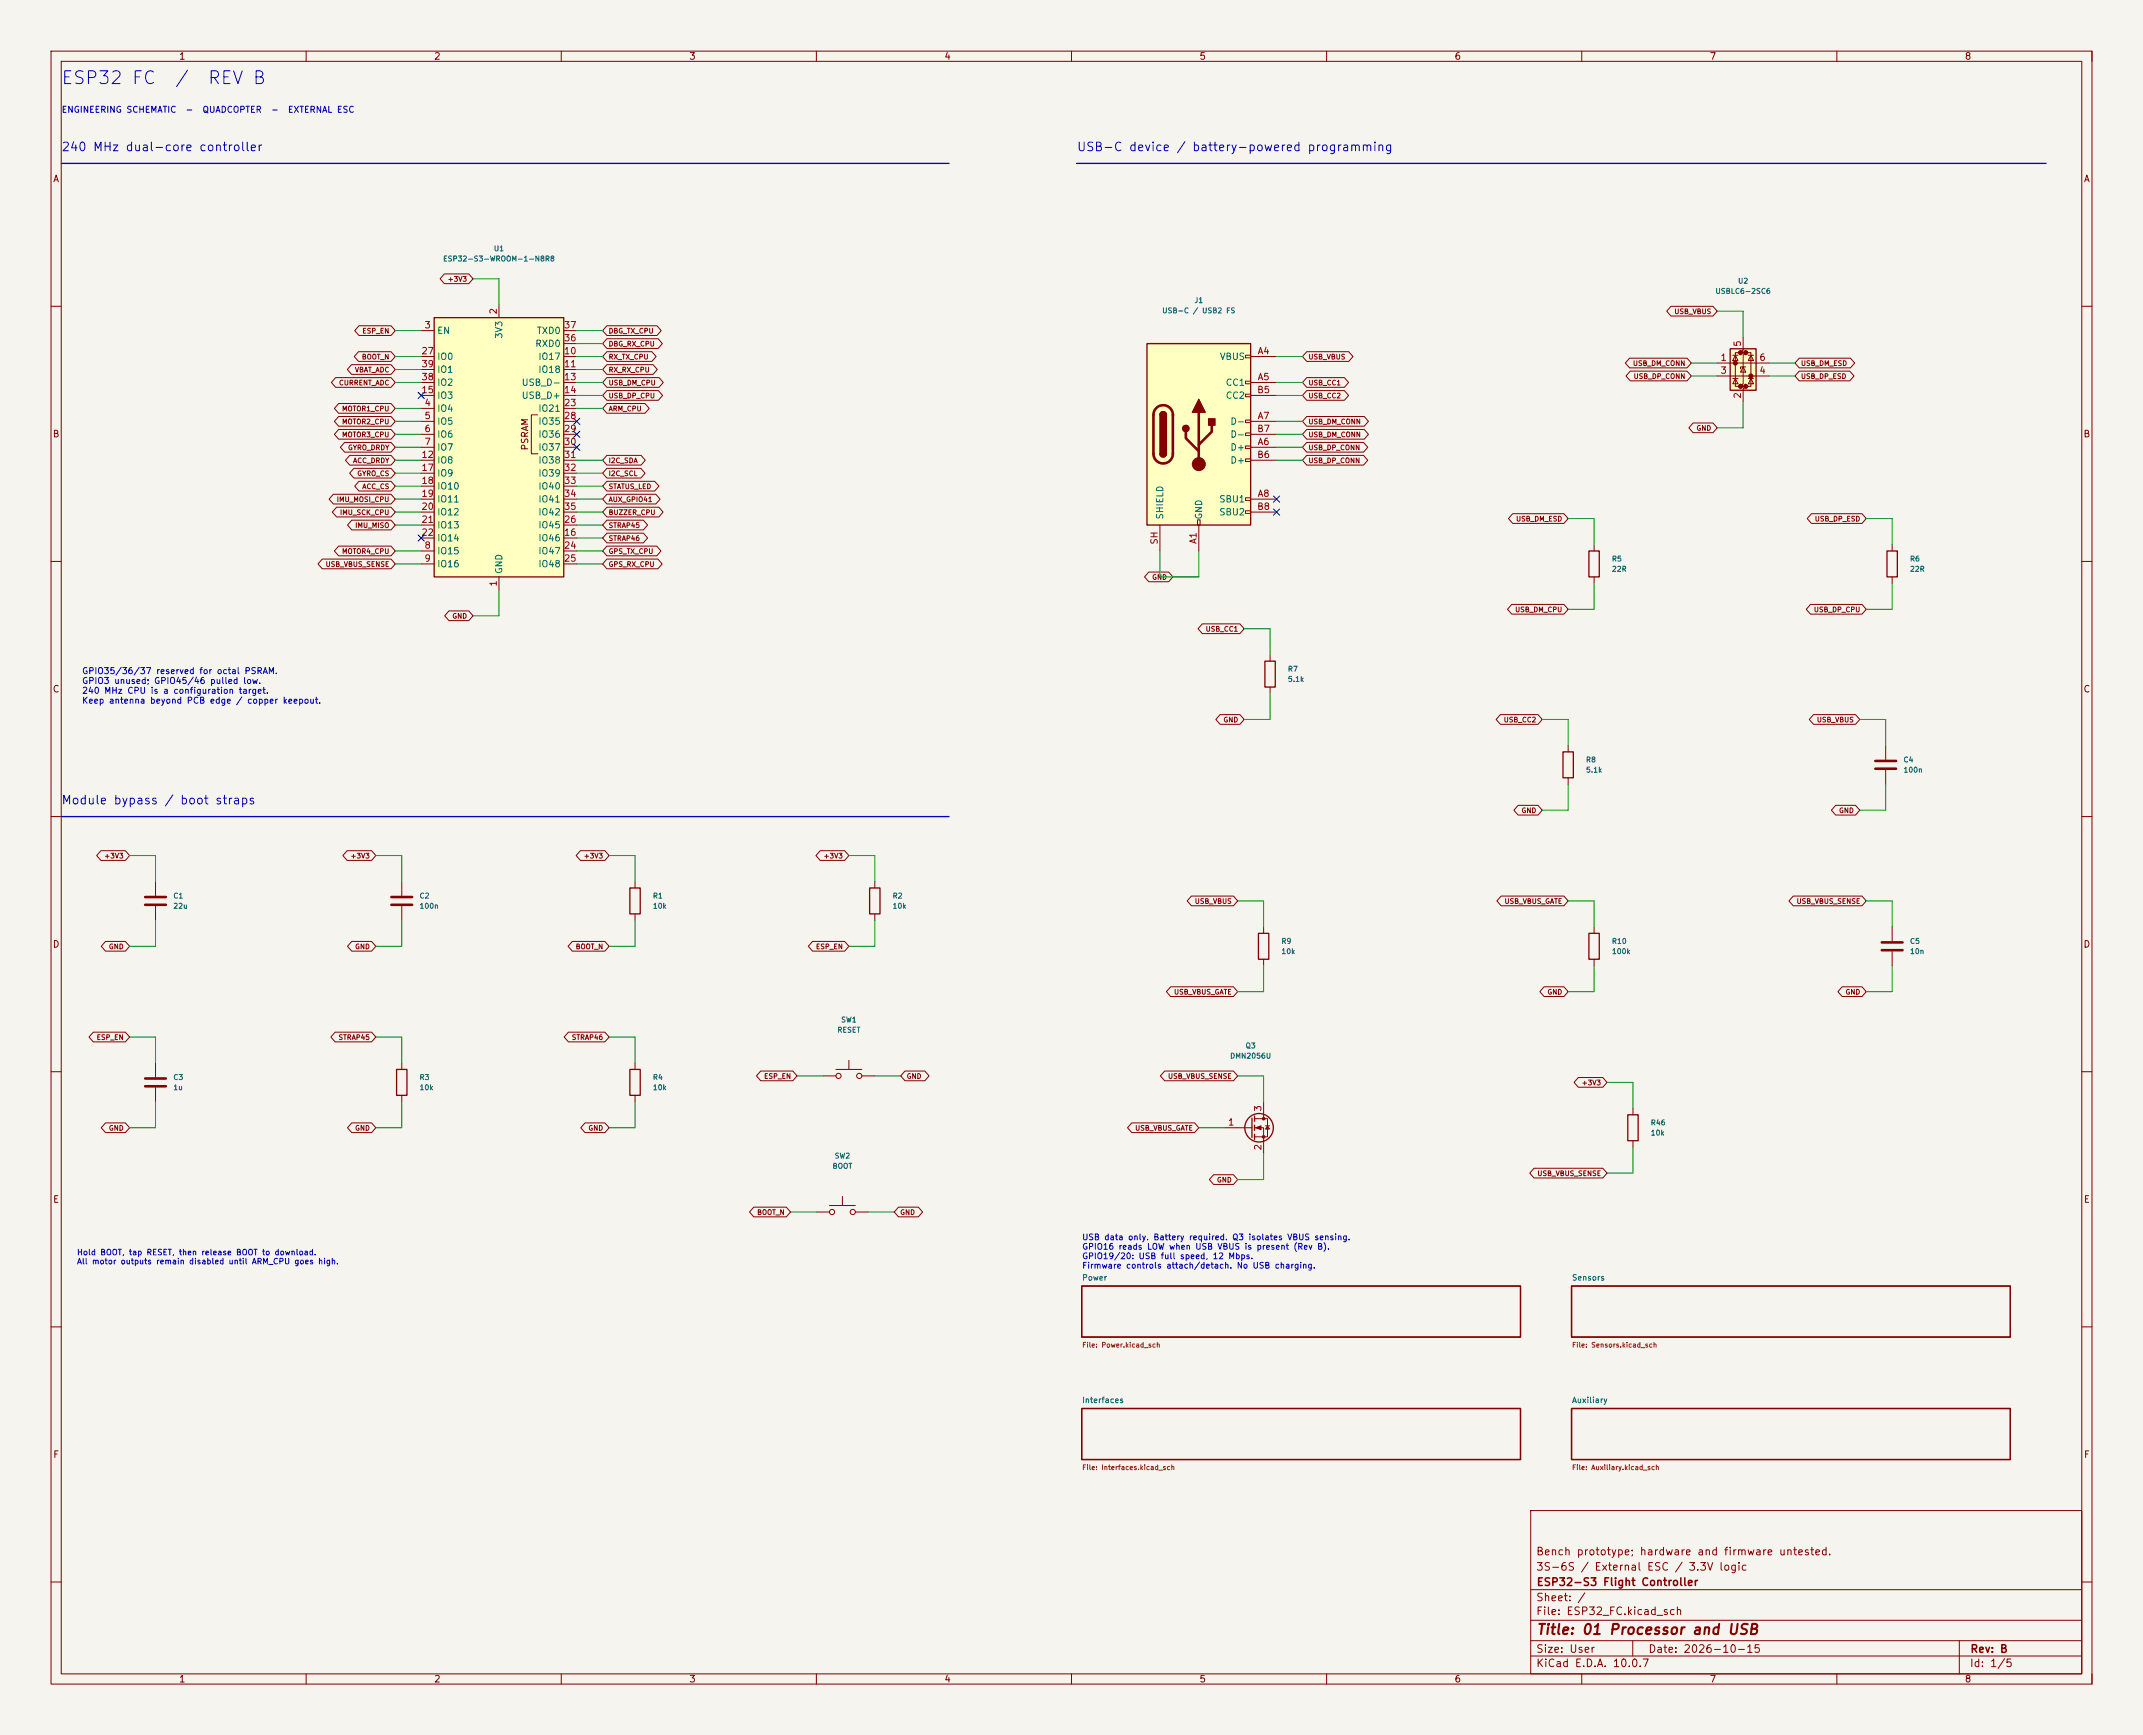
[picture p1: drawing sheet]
<svg xmlns="http://www.w3.org/2000/svg" width="420mm" height="340mm" viewBox="0 0 420 340" stroke-linecap="round" stroke-linejoin="round" font-family="sans-serif">
<defs><g id="words">
<g font-size="2.5" fill="#0000c2">
<text x="11.9" y="17.1">ESP32 FC</text>
<text x="34.1" y="17.1">/</text>
<text x="40.5" y="17.1">REV B</text>
</g>
<text font-size="2" fill="#840000" x="301" y="320.8">Title: 01 Processor and USB</text>
<g font-size="1.7" fill="#0000c2">
<text x="11.9" y="30.1">240 MHz dual-core controller</text>
<text x="210.9" y="30.1">USB-C device / battery-powered programming</text>
<text x="11.9" y="158.1">Module bypass / boot straps</text>
</g>
<g font-size="1.5" fill="#840000">
<text x="301" y="305.2">Bench prototype; hardware and firmware untested.</text>
<text x="301" y="308.2">3S-6S / External ESC / 3.3V logic</text>
<text x="301" y="311.2">ESP32-S3 Flight Controller</text>
<text x="301" y="316.9">File: ESP32_FC.kicad_sch</text>
<text x="301" y="314.2">Sheet: /</text>
<text x="301" y="327.1">KiCad E.D.A. 10.0.7</text>
<text x="301" y="324.3">Size: User</text>
<text x="323" y="324.3">Date: 2026-10-15</text>
<text x="386" y="327.1">Id: 1/5</text>
<text x="386" y="324.3">Rev: B</text>
</g>
<g font-size="1.3" fill="#840000">
<text x="35" y="12">1</text>
<text x="85" y="12">2</text>
<text x="135" y="12">3</text>
<text x="185" y="12">4</text>
<text x="235" y="12">5</text>
<text x="285" y="12">6</text>
<text x="335" y="12">7</text>
<text x="385" y="12">8</text>
<text x="10.3" y="36">A</text>
<text x="408.3" y="36">A</text>
<text x="10.2" y="86">B</text>
<text x="103.8" y="88.4" transform="rotate(-90 103.8 88.4)">PSRAM</text>
<text x="408.2" y="86">B</text>
<text x="10.2" y="136">C</text>
<text x="408.2" y="136">C</text>
<text x="10.2" y="186">D</text>
<text x="408.2" y="186">D</text>
<text x="10.3" y="236">E</text>
<text x="408.3" y="236">E</text>
<text x="10.3" y="286">F</text>
<text x="408.3" y="286">F</text>
<text x="35" y="330">1</text>
<text x="85" y="330">2</text>
<text x="135" y="330">3</text>
<text x="185" y="330">4</text>
<text x="235" y="330">5</text>
<text x="285" y="330">6</text>
<text x="335" y="330">7</text>
<text x="385" y="330">8</text>
</g>
<g font-size="1.3" fill="#a90000">
<text x="83.1" y="64.7">3</text>
<text x="97.7" y="61.7" transform="rotate(-90 97.7 61.7)">2</text>
<text x="110.4" y="64.7">37</text>
<text x="82.5" y="69.7">27</text>
<text x="110.4" y="69.7">10</text>
<text x="110.4" y="67.2">36</text>
<text x="246.4" y="69.7">A4</text>
<text x="337.1" y="71">1</text>
<text x="341.5" y="68.1" transform="rotate(-90 341.5 68.1)">5</text>
<text x="344.7" y="71">6</text>
<text x="82.5" y="77.4">15</text>
<text x="82.5" y="74.8">38</text>
<text x="82.5" y="72.3">39</text>
<text x="110.4" y="72.3">11</text>
<text x="110.4" y="74.8">13</text>
<text x="110.4" y="77.4">14</text>
<text x="246.3" y="77.4">B5</text>
<text x="246.4" y="74.8">A5</text>
<text x="337.1" y="73.5">3</text>
<text x="344.7" y="73.5">4</text>
<text x="83.1" y="79.9">4</text>
<text x="83.1" y="82.4">5</text>
<text x="110.4" y="79.9">23</text>
<text x="110.4" y="82.4">28</text>
<text x="246.4" y="82.4">A7</text>
<text x="341.5" y="78.2" transform="rotate(-90 341.5 78.2)">2</text>
<text x="83.1" y="85">6</text>
<text x="83.1" y="87.5">7</text>
<text x="110.4" y="85">29</text>
<text x="110.4" y="87.5">30</text>
<text x="246.3" y="85">B7</text>
<text x="246.4" y="87.5">A6</text>
<text x="82.5" y="90.1">12</text>
<text x="82.5" y="92.6">17</text>
<text x="82.5" y="95.1">18</text>
<text x="110.4" y="90.1">31</text>
<text x="110.4" y="92.6">32</text>
<text x="110.4" y="95.1">33</text>
<text x="246.3" y="90.1">B6</text>
<text x="82.5" y="97.7">19</text>
<text x="82.5" y="100.2">20</text>
<text x="110.4" y="97.7">34</text>
<text x="110.4" y="100.2">35</text>
<text x="246.3" y="100.2">B8</text>
<text x="246.4" y="97.7">A8</text>
<text x="82.5" y="102.8">21</text>
<text x="82.5" y="105.3">22</text>
<text x="83.1" y="107.8">8</text>
<text x="110.4" y="105.3">16</text>
<text x="110.4" y="107.8">24</text>
<text x="110.4" y="102.8">26</text>
<text x="227.2" y="106.8" transform="rotate(-90 227.2 106.8)">SH</text>
<text x="234.8" y="106.7" transform="rotate(-90 234.8 106.7)">A1</text>
<text x="83.1" y="110.4">9</text>
<text x="110.4" y="110.4">25</text>
<text x="97.7" y="115.1" transform="rotate(-90 97.7 115.1)">1</text>
<text x="240.6" y="220.9">1</text>
<text x="247.5" y="217.9" transform="rotate(-90 247.5 217.9)">3</text>
<text x="247.5" y="225.5" transform="rotate(-90 247.5 225.5)">2</text>
</g>
<g font-size="1.3" fill="#006464">
<text x="85.6" y="65.8">EN</text>
<text x="105.1" y="65.8">TXD0</text>
<text x="85.6" y="70.8">IO0</text>
<text x="98.8" y="66.5" transform="rotate(-90 98.8 66.5)">3V3</text>
<text x="104.8" y="68.3">RXD0</text>
<text x="105.4" y="70.8">IO17</text>
<text x="239" y="70.8">VBUS</text>
<text x="85.6" y="75.9">IO2</text>
<text x="85.6" y="73.4">IO1</text>
<text x="102.1" y="75.9">USB_D-</text>
<text x="105.4" y="73.4">IO18</text>
<text x="240.1" y="75.9">CC1</text>
<text x="85.6" y="81">IO4</text>
<text x="85.6" y="83.5">IO5</text>
<text x="85.6" y="78.5">IO3</text>
<text x="102.1" y="78.5">USB_D+</text>
<text x="105.4" y="81">IO21</text>
<text x="105.4" y="83.5">IO35</text>
<text x="240.1" y="78.5">CC2</text>
<text x="241" y="83.5">D-</text>
<text x="85.6" y="86.1">IO6</text>
<text x="85.6" y="88.6">IO7</text>
<text x="105.4" y="86.1">IO36</text>
<text x="105.4" y="88.6">IO37</text>
<text x="241" y="88.6">D+</text>
<text x="241" y="86.1">D-</text>
<text x="85.6" y="91.2">IO8</text>
<text x="85.6" y="93.7">IO9</text>
<text x="105.4" y="91.2">IO38</text>
<text x="105.4" y="93.7">IO39</text>
<text x="241" y="91.2">D+</text>
<text x="85.6" y="96.2">IO10</text>
<text x="85.6" y="98.8">IO11</text>
<text x="85.6" y="101.3">IO12</text>
<text x="105.4" y="96.2">IO40</text>
<text x="105.4" y="98.8">IO41</text>
<text x="105.4" y="101.3">IO42</text>
<text x="228.3" y="101.9" transform="rotate(-90 228.3 101.9)">SHIELD</text>
<text x="235.9" y="101.9" transform="rotate(-90 235.9 101.9)">GND</text>
<text x="238.8" y="98.8">SBU1</text>
<text x="238.8" y="101.3">SBU2</text>
<text x="85.6" y="103.9">IO13</text>
<text x="85.6" y="106.4">IO14</text>
<text x="105.4" y="106.4">IO46</text>
<text x="105.4" y="103.9">IO45</text>
<text x="85.6" y="108.9">IO15</text>
<text x="85.6" y="111.5">IO16</text>
<text x="98.8" y="112.6" transform="rotate(-90 98.8 112.6)">GND</text>
<text x="105.4" y="108.9">IO47</text>
<text x="105.4" y="111.5">IO48</text>
</g>
<g font-size="1.2" fill="#0000c2">
<text x="12" y="22.4">ENGINEERING SCHEMATIC</text>
<text x="36.3" y="22.4">-</text>
<text x="39.6" y="22.4">QUADCOPTER</text>
<text x="53" y="22.4">-</text>
<text x="56.3" y="22.4">EXTERNAL ESC</text>
<text x="16" y="132.4">GPIO35/36/37 reserved for octal PSRAM.</text>
<text x="16" y="134.3">GPIO3 unused; GPIO45/46 pulled low.</text>
<text x="16" y="136.2">240 MHz CPU is a configuration target.</text>
<text x="16" y="138.2">Keep antenna beyond PCB edge / copper keepout.</text>
<text x="212" y="243.3">USB data only. Battery required. Q3 isolates VBUS sensing.</text>
<text x="212" y="245.2">GPIO16 reads LOW when USB VBUS is present (Rev B).</text>
<text x="212" y="247">GPIO19/20: USB full speed, 12 Mbps.</text>
<text x="212" y="248.9">Firmware controls attach/detach. No USB charging.</text>
</g>
<g font-size="1.1" fill="#0000c2">
<text x="15" y="246.2">Hold BOOT, tap RESET, then release BOOT to download.</text>
<text x="15" y="248">All motor outputs remain disabled until ARM_CPU goes high.</text>
</g>
<g font-size="1.1" fill="#006464">
<text x="212" y="251.2">Power</text>
<text x="308" y="251.2">Sensors</text>
<text x="212" y="275.2">Interfaces</text>
<text x="308" y="275.2">Auxiliary</text>
</g>
<g font-size="1" fill="#006464">
<text x="86.7" y="51.5">ESP32-S3-WROOM-1-N8R8</text>
<text x="96.7" y="49.5">U1</text>
<text x="234" y="59.6">J1</text>
<text x="336.1" y="57.8">USBLC6-2SC6</text>
<text x="340.5" y="55.8">U2</text>
<text x="227.7" y="61.6">USB-C / USB2 FS</text>
<text x="315.8" y="110.3">R5</text>
<text x="315.8" y="112.3">22R</text>
<text x="374.2" y="110.3">R6</text>
<text x="374.2" y="112.3">22R</text>
<text x="252.3" y="131.9">R7</text>
<text x="252.3" y="133.9">5.1k</text>
<text x="310.7" y="149.6">R8</text>
<text x="373" y="149.6">C4</text>
<text x="310.7" y="151.6">5.1k</text>
<text x="373" y="151.6">100n</text>
<text x="33.9" y="176.3">C1</text>
<text x="33.9" y="178.3">22u</text>
<text x="82.1" y="176.3">C2</text>
<text x="82.1" y="178.3">100n</text>
<text x="127.8" y="176.3">R1</text>
<text x="127.8" y="178.3">10k</text>
<text x="174.8" y="176.3">R2</text>
<text x="174.8" y="178.3">10k</text>
<text x="251" y="185.2">R9</text>
<text x="315.8" y="185.2">R10</text>
<text x="374.2" y="185.2">C5</text>
<text x="251" y="187.2">10k</text>
<text x="315.8" y="187.2">100k</text>
<text x="374.2" y="187.2">10n</text>
<text x="164" y="202.6">RESET</text>
<text x="164.7" y="200.6">SW1</text>
<text x="241" y="207.7">DMN2056U</text>
<text x="244" y="205.7">Q3</text>
<text x="33.9" y="211.9">C3</text>
<text x="33.9" y="213.9">1u</text>
<text x="82.1" y="211.9">R3</text>
<text x="82.1" y="213.9">10k</text>
<text x="127.8" y="211.9">R4</text>
<text x="127.8" y="213.9">10k</text>
<text x="323.4" y="220.8">R46</text>
<text x="163.5" y="227.3">SW2</text>
<text x="323.4" y="222.8">10k</text>
<text x="163.1" y="229.3">BOOT</text>
</g>
<g font-size="1" fill="#840000">
<text x="87.6" y="55.4">+3V3</text>
<text x="70.9" y="65.6">ESP_EN</text>
<text x="119.2" y="65.6">DBG_TX_CPU</text>
<text x="328" y="61.8">USB_VBUS</text>
<text x="70.8" y="70.7">BOOT_N</text>
<text x="119.2" y="68.1">DBG_RX_CPU</text>
<text x="119.2" y="70.7">RX_TX_CPU</text>
<text x="256.3" y="70.7">USB_VBUS</text>
<text x="319.9" y="71.9">USB_DM_CONN</text>
<text x="352.9" y="71.9">USB_DM_ESD</text>
<text x="66.3" y="75.7">CURRENT_ADC</text>
<text x="69.5" y="73.2">VBAT_ADC</text>
<text x="119.2" y="73.2">RX_RX_CPU</text>
<text x="119.2" y="75.7">USB_DM_CPU</text>
<text x="256.3" y="75.7">USB_CC1</text>
<text x="320.1" y="74.5">USB_DP_CONN</text>
<text x="352.9" y="74.5">USB_DP_ESD</text>
<text x="66.9" y="80.8">MOTOR1_CPU</text>
<text x="66.9" y="83.4">MOTOR2_CPU</text>
<text x="119.2" y="80.8">ARM_CPU</text>
<text x="119.2" y="78.3">USB_DP_CPU</text>
<text x="256.3" y="83.4">USB_DM_CONN</text>
<text x="256.3" y="78.3">USB_CC2</text>
<text x="66.9" y="85.9">MOTOR3_CPU</text>
<text x="68.1" y="88.4">GYRO_DRDY</text>
<text x="256.3" y="88.4">USB_DP_CONN</text>
<text x="256.3" y="85.9">USB_DM_CONN</text>
<text x="332.4" y="84.6">GND</text>
<text x="69.1" y="91">ACC_DRDY</text>
<text x="69.9" y="93.5">GYRO_CS</text>
<text x="119.2" y="91">I2C_SDA</text>
<text x="119.2" y="93.5">I2C_SCL</text>
<text x="256.3" y="91">USB_DP_CONN</text>
<text x="65.9" y="98.6">IMU_MOSI_CPU</text>
<text x="66.5" y="101.1">IMU_SCK_CPU</text>
<text x="70.9" y="96.1">ACC_CS</text>
<text x="119.2" y="96.1">STATUS_LED</text>
<text x="119.2" y="98.6">AUX_GPIO41</text>
<text x="119.2" y="101.1">BUZZER_CPU</text>
<text x="69.5" y="103.7">IMU_MISO</text>
<text x="119.2" y="106.2">STRAP46</text>
<text x="119.2" y="103.7">STRAP45</text>
<text x="297" y="102.4">USB_DM_ESD</text>
<text x="355.6" y="102.4">USB_DP_ESD</text>
<text x="63.7" y="111.3">USB_VBUS_SENSE</text>
<text x="66.9" y="108.8">MOTOR4_CPU</text>
<text x="119.2" y="108.8">GPS_TX_CPU</text>
<text x="119.2" y="111.3">GPS_RX_CPU</text>
<text x="225.7" y="113.8">GND</text>
<text x="88.6" y="121.5">GND</text>
<text x="236.2" y="124">USB_CC1</text>
<text x="296.8" y="120.2">USB_DM_CPU</text>
<text x="355.4" y="120.2">USB_DP_CPU</text>
<text x="239.7" y="141.8">GND</text>
<text x="294.6" y="141.8">USB_CC2</text>
<text x="356" y="141.8">USB_VBUS</text>
<text x="298.1" y="159.6">GND</text>
<text x="360.3" y="159.6">GND</text>
<text x="20.3" y="168.4">+3V3</text>
<text x="68.6" y="168.4">+3V3</text>
<text x="114.3" y="168.4">+3V3</text>
<text x="161.3" y="168.4">+3V3</text>
<text x="234.1" y="177.3">USB_VBUS</text>
<text x="294.8" y="177.3">USB_VBUS_GATE</text>
<text x="352" y="177.3">USB_VBUS_SENSE</text>
<text x="21.2" y="186.2">GND</text>
<text x="69.5" y="186.2">GND</text>
<text x="112.7" y="186.2">BOOT_N</text>
<text x="159.8" y="186.2">ESP_EN</text>
<text x="230" y="195.1">USB_VBUS_GATE</text>
<text x="303.2" y="195.1">GND</text>
<text x="361.6" y="195.1">GND</text>
<text x="18.8" y="204">ESP_EN</text>
<text x="66.2" y="204">STRAP45</text>
<text x="112" y="204">STRAP46</text>
<text x="149.7" y="211.6">ESP_EN</text>
<text x="177.6" y="211.6">GND</text>
<text x="228.8" y="211.6">USB_VBUS_SENSE</text>
<text x="309.9" y="212.9">+3V3</text>
<text x="21.2" y="221.8">GND</text>
<text x="69.5" y="221.8">GND</text>
<text x="115.2" y="221.8">GND</text>
<text x="222.4" y="221.8">USB_VBUS_GATE</text>
<text x="238.4" y="231.9">GND</text>
<text x="301.2" y="230.7">USB_VBUS_SENSE</text>
<text x="148.3" y="238.3">BOOT_N</text>
<text x="176.3" y="238.3">GND</text>
</g>
<g font-size="1" fill="#725600">
<text x="212" y="264.3">File: Power.kicad_sch</text>
<text x="308" y="264.3">File: Sensors.kicad_sch</text>
<text x="212" y="288.3">File: Interfaces.kicad_sch</text>
<text x="308" y="288.3">File: Auxiliary.kicad_sch</text>
</g>
</g></defs>
<path d="M0 0h420v340h-420z" fill="#f5f4ef" stroke="#f5f4ef" stroke-width=".2"/>
<g fill="none" stroke="#840000" stroke-width=".2">
<path d="M10 10h400v320h-400zM12 12h396v316h-396zM60 10v2M110 10v2M160 10v2M210 10v2M260 10v2M310 10v2M360 10v2M410 10v2M10 60h2M408 60h2"/>
<path d="M10 110h2M408 110h2M10 160h2M171.4 172.7v1.3M171.4 179.1v1.3M408 160h2M10 210h2M30.5 208.3v2.8M30.5 213.1v2.8M408 210h2M160 237.5h2.6M162.6 236.2h5"/>
<path d="M165.1 234.5v1.7M167.6 237.5h2.6M10 260h2M408 260h2M300 296h108v32h-108zM10 310h2M300 317.5h108M300 311.5h108M408 310h2M60 328v2M110 328v2M160 328v2"/>
<path d="M210 328v2M260 328v2M300 324.5h108M300 321.5h108M310 328v2M320 321.5v3M360 328v2M384 321.5v6.5M410 328v2"/>
<circle cx="163.1" cy="237.5" r=".51"/>
<circle cx="167.1" cy="237.5" r=".51"/>
</g>
<path d="M170.4 174h2.1v5.1h-2.1zM212 252h86v10h-86zM308 252h86v10h-86zM212 276h86v10h-86zM308 276h86v10h-86z" fill="none" stroke="#840000" stroke-width=".25"/>
<path d="M28.4 211.3h4.1M28.4 212.9h4.1" fill="none" stroke="#840000" stroke-width=".51"/>
<path d="M224.8 67.3h20.3v35.6h-20.3z" fill="#ffffc2"/>
<g fill="none" stroke="#840000" stroke-width=".2">
<path d="M244.1 69.6h1v.5h-1zM244.1 74.7h1v.5h-1zM244.1 77.2h1v.5h-1zM245.1 69.9h5.1M245.1 75h5.1M245.1 77.5h5.1M244.1 82.3h1v.5h-1zM244.1 84.9h1v.5h-1zM244.1 87.4h1v.5h-1zM244.1 89.9h1v.5h-1zM244.1 97.6h1v.5h-1zM245.1 87.7h5.1"/>
<path d="M245.1 82.6h5.1M245.1 97.8h5.1M245.1 90.2h5.1M245.1 85.1h5.1M227.3 102.9v5.1M234.7 101.9h.5v1h-.5zM234.9 102.9v5.1M244.1 100.1h1v.5h-1zM245.1 100.4h5.1"/>
</g>
<path d="M224.8 67.3h20.3v35.6h-20.3zM227.3 81.3a.64 .64 0 0 1 .7-.6 .64 .64 0 0 1 .6 .6M227.3 88.9a.64 .64 0 0 0 .7 .7 .64 .64 0 0 0 .6-.7" fill="none" stroke="#840000" stroke-width=".25"/>
<path d="M226.6 80a1.9 1.9 0 0 1 2.1-.5 1.9 1.9 0 0 1 1.2 1.8v7.6a1.91 1.91 0 0 1-1.9 1.9 1.91 1.91 0 0 1-1.9-1.9v-7.7l.1-.7zM232.4 84.6v1.3l2.5 2.5M234.9 80.8v10.2M237.5 83.3v1.3l-2.6 2.5" fill="none" stroke="#840000" stroke-width=".51"/>
<g fill="#840000" stroke="#840000" stroke-width=".25">
<path d="M227.3 81.3h1.3v7.6h-1.3z"/>
<path d="M227.5 80.9a.64 .64 0 0 1 .7-.2 .64 .64 0 0 1 .4 .6h-1.3z"/>
<path d="M227.3 88.9l1.3 .1a.63 .63 0 0 1-.7 .6 .63 .63 0 0 1-.6-.7z"/>
<path d="M234.9 78.3l1.3 2.5h-2.5z"/>
<path d="M236.9 82.1h1.2v1.2h-1.2z"/>
<circle cx="232.4" cy="84" r=".63"/>
</g>
<circle cx="234.9" cy="91" r="1.27" fill="#840000" stroke="#840000" stroke-width=".2"/>
<path d="M339.1 68.3h5.1v8.2h-5.1z" fill="#ffffc2"/>
<g fill="#840000" stroke="#840000" stroke-width=".51">
<circle cx="340.1" cy="71.1" r=".25"/>
<circle cx="341.1" cy="69.1" r=".25"/>
<circle cx="341.1" cy="75.7" r=".25"/>
<circle cx="342.1" cy="69.1" r=".25"/>
<circle cx="342.1" cy="75.7" r=".25"/>
<circle cx="343.2" cy="73.7" r=".25"/>
</g>
<g fill="none" stroke="#840000" stroke-width=".2">
<path d="M336.5 71.1h10.2M336.5 73.7h10.2M339.6 74.2h1M339.6 69.6h1M340.1 69.6l.5 1h-1zM340.1 74.2l.5 1h-1zM341.1 69.1h-1v6.6h1M341.6 66.1v2.5l-.5 .5h1l-.5 .5v5.6l-.5 .5h1l-.5 .5v2.6M341.6 71.9l.5 1h-1zM342.1 71.9h-1v.4M342.1 69.1h1.1v6.6h-1.1M342.6 74.2h1.1"/>
<path d="M342.6 69.6h1.1M343.2 69.6l.5 1h-1.1zM343.2 74.2l.5 1h-1.1z"/>
</g>
<path d="M339.1 68.3h5.1v8.2h-5.1z" fill="none" stroke="#840000" stroke-width=".25"/>
<path d="M85.1 62.3h25.4v50.8h-25.4z" fill="#ffffc2"/>
<g fill="none" stroke="#840000" stroke-width=".25">
<path d="M85.1 62.3h25.4v50.8h-25.4zM311.4 108h2v5.1h-2zM369.8 108h2.1v5.1h-2.1zM247.9 129.6h2v5h-2zM306.3 147.3h2.1v5.1h-2.1zM123.4 174h2.1v5.1h-2.1zM246.6 182.9h2.1v5.1h-2.1zM311.4 182.9h2v5.1h-2zM77.7 209.6h2.1v5.1h-2.1zM123.4 209.6h2.1v5.1h-2.1zM245.4 219.1v3.8M245.9 218.7v1"/>
<path d="M319 218.5h2.1v5h-2.1zM245.9 220.5v1M245.9 222.3v1"/>
<circle cx="246.8" cy="221" r="2.79"/>
</g>
<g fill="none" stroke="#840000" stroke-width=".2">
<path d="M87.1 53.7h4.8l.8 .9-.8 1h-4.8l-.9-1zM97.8 59.7v2.6M65.8 74h10.8l.9 1-.9 .9h-10.8l-.9-.9zM66.4 79.1h10.2l.9 .9-.9 1h-10.2l-.9-1zM68.9 71.5h7.7l.9 .9-.9 1h-7.7l-.8-1zM70.3 68.9h6.3l.9 1-.9 .9h-6.3l-.9-.9zM70.3 63.8h6.3l.9 1-.9 .9h-6.3l-.8-.9zM82.5 64.8h2.6M82.5 69.9h2.6M82.5 72.4h2.6M82.5 75h2.6M82.5 77.5h2.6"/>
<path d="M110.5 64.8h2.5M110.5 69.9h2.5M110.5 72.4h2.5M110.5 75h2.5M110.5 77.5h2.5M110.5 67.3h2.5M118.9 66.4h10.1l.8 .9-.8 1h-10.1l-.8-1zM118.9 79.1h7.5l.8 .9-.8 1h-7.5l-.8-1zM118.9 68.9h8.9l.8 1-.8 .9h-8.9l-.8-.9zM118.9 71.5h9.1l.8 .9-.8 1h-9.1l-.8-1zM118.9 74h10.3l.8 1-.8 .9h-10.3l-.8-.9zM118.9 76.5h10.1l.9 1-.9 .9h-10.1l-.8-.9z"/>
<path d="M118.9 63.8h9.9l.8 1-.8 .9h-9.9l-.8-.9zM256.1 74h7.4l.8 1-.8 .9h-7.4l-.8-.9zM256.1 76.5h7.4l.8 1-.8 .9h-7.4l-.8-.9zM256.1 68.9h8.2l.9 1-.9 .9h-8.2l-.8-.9zM319.4 70.2h11.2l.9 .9-.9 1h-11.2l-.9-1zM319.5 72.7h11.1l.9 1-.9 .9h-11.1l-.8-.9zM327.5 60h8.2l.8 1-.8 .9h-8.2l-.8-.9zM352.6 72.7h9.9l.9 1-.9 .9h-9.9l-.8-.9zM352.6 70.2h10.1l.8 .9-.8 1h-10.1l-.8-1zM65.3 96.9h11.3l.9 .9-.9 1h-11.3l-.8-1zM66 99.4h10.6l.9 1-.9 .9h-10.6l-.9-.9zM66.4 81.6h10.2l.9 1-.9 .9h-10.2l-.9-.9z"/>
<path d="M66.4 84.2h10.2l.9 .9-.9 1h-10.2l-.9-1zM67.5 86.7h9.1l.9 1-.9 .9h-9.1l-.8-.9zM68.5 89.2h8.1l.9 1-.9 .9h-8.1l-.8-.9zM69.4 91.8h7.2l.9 .9-.9 1h-7.2l-.9-1zM70.3 94.3h6.3l.9 1-.9 .9h-6.3l-.8-.9zM82.5 80h2.6M82.5 82.6h2.6M82.5 85.1h2.6M82.5 87.7h2.6M82.5 90.2h2.6M82.5 92.7h2.6M82.5 95.3h2.6"/>
<path d="M82.5 97.8h2.6M105.4 81.3h-1.3v7.6h1.3M110.5 80h2.5M110.5 82.6h2.5M110.5 85.1h2.5M110.5 87.7h2.5M110.5 90.2h2.5M110.5 92.7h2.5M110.5 95.3h2.5M110.5 97.8h2.5M118.9 89.2h6.7l.9 1-.9 .9h-6.7l-.8-.9zM118.9 91.8h6.7l.8 .9-.8 1h-6.7l-.8-1z"/>
<path d="M118.9 94.3h9.4l.8 1-.8 .9h-9.4l-.8-.9zM118.9 96.9h9.6l.9 .9-.9 1h-9.6l-.8-1zM118.9 99.4h10.2l.9 1-.9 .9h-10.2l-.8-.9zM256.1 81.6h11.3l.8 1-.8 .9h-11.3l-.8-.9zM256.1 86.7h11.1l.9 1-.9 .9h-11.1l-.8-.9zM256.1 89.2h11.1l.9 1-.9 .9h-11.1l-.8-.9zM256.1 84.2h11.3l.8 .9-.8 1h-11.3l-.8-1zM331.8 82.9h3.9l.8 .9-.8 1h-3.9l-.8-1zM63.2 109.6h13.4l.9 .9-.9 1h-13.4l-.9-1zM66.4 107h10.2l.9 1-.9 .9h-10.2l-.9-.9zM68.9 101.9h7.7l.9 1-.9 .9h-7.7l-.8-.9zM82.5 108h2.6"/>
<path d="M82.5 110.5h2.6M82.5 105.4h2.6M82.5 100.4h2.6M82.5 102.9h2.6M88 119.7h3.9l.8 1-.8 .9h-3.9l-.8-.9zM97.8 113.1v2.5M110.5 108h2.5M110.5 110.5h2.5M110.5 105.4h2.5M110.5 100.4h2.5M110.5 102.9h2.5M118.9 104.5h7.2l.8 .9-.8 1h-7.2l-.8-1z"/>
<path d="M118.9 107h9.8l.8 1-.8 .9h-9.8l-.8-.9zM118.9 101.9h7.2l.8 1-.8 .9h-7.2l-.8-.9zM118.9 109.6h10l.9 .9-.9 1h-10l-.8-1zM225.1 112.1h3.9l.9 1-.9 .9h-3.9l-.8-.9zM296.3 118.5h10.2l.8 .9-.8 1h-10.2l-.8-1zM296.5 100.7h10l.8 .9-.8 1h-10l-.9-1zM312.4 106.7v1.3M312.4 113.1v1.2M354.8 118.5h10.1l.9 .9-.9 1h-10.1l-.8-1zM355 100.7h9.9l.9 .9-.9 1h-9.9l-.8-1zM370.8 106.7v1.3M370.8 113.1v1.2"/>
<path d="M235.6 122.3h7.4l.8 .9-.8 1h-7.4l-.8-1zM248.9 128.3v1.3M248.9 134.6v1.3M239.1 140h3.9l.8 1-.8 .9h-3.9l-.8-.9zM294.1 140h7.3l.9 1-.9 .9h-7.3l-.9-.9zM297.5 157.8h3.9l.9 1-.9 .9h-3.9l-.8-.9zM307.3 146.1v1.2M307.3 152.4v1.3M355.4 140h8.3l.8 1-.8 .9h-8.3l-.8-.9zM359.8 157.8h3.9l.8 1-.8 .9h-3.9l-.9-.9zM369.6 146.1v2.8M369.6 150.9v2.8"/>
<path d="M19.8 166.7h4.8l.8 1-.8 .9h-4.8l-.9-.9zM30.5 172.7v2.8M30.5 177.6v2.8M68 166.7h4.8l.9 1-.9 .9h-4.8l-.8-.9zM78.7 172.7v2.8M78.7 177.6v2.8M113.8 166.7h4.7l.9 1-.9 .9h-4.7l-.9-.9zM124.5 172.7v1.3M124.5 179.1v1.3M160.7 166.7h4.8l.9 1-.9 .9h-4.8l-.8-.9zM233.5 175.6h8.2l.9 1-.9 .9h-8.2l-.8-.9zM294.2 175.6h12.3l.8 1-.8 .9h-12.3l-.8-.9z"/>
<path d="M351.4 175.6h13.5l.9 1-.9 .9h-13.5l-.8-.9zM20.7 184.5h3.9l.8 .9-.8 1h-3.9l-.9-1zM68.9 184.5h3.9l.9 .9-.9 1h-3.9l-.8-1zM112.2 184.5h6.3l.9 .9-.9 1h-6.3l-.9-1zM159.2 184.5h6.3l.9 .9-.9 1h-6.3l-.8-1zM229.4 193.4h12.3l.9 .9-.9 1h-12.3l-.8-1zM247.6 181.6v1.3M247.6 188v1.3M302.6 193.4h3.9l.8 .9-.8 1h-3.9l-.8-1zM312.4 181.6v1.3M312.4 188v1.3M361 193.4h3.9l.9 .9-.9 1h-3.9l-.8-1z"/>
<path d="M370.8 181.6v2.8M370.8 186.5v2.8M18.3 202.3h6.3l.8 .9-.8 1h-6.3l-.9-1zM65.7 202.3h7.1l.9 .9-.9 1h-7.1l-.9-1zM78.7 208.3v1.3M78.7 214.7v1.2M111.4 202.3h7.1l.9 .9-.9 1h-7.1l-.8-1zM124.5 208.3v1.3M124.5 214.7v1.2M149.1 209.9h6.3l.8 .9-.8 1h-6.3l-.8-1zM161.3 210.8h2.5M163.8 209.6h5.1"/>
<path d="M166.4 207.8v1.8M168.9 210.8h2.5M177.4 209.9h3.9l.8 .9-.8 1h-3.9l-.9-1zM228.3 209.9h13.4l.9 .9-.9 1h-13.4l-.9-1zM245.9 219.2h2.5v3.6h-2.5M247.6 215.9v3.3M309.3 211.2h4.8l.9 .9-.9 1h-4.8l-.8-1zM320 217.2v1.3M20.7 220.1h3.9l.8 .9-.8 1h-3.9l-.9-1zM68.9 220.1h3.9l.9 .9-.9 1h-3.9l-.8-1zM114.7 220.1h3.8l.9 .9-.9 1h-3.8l-.9-1zM147.7 236.6h6.4l.8 .9-.8 1h-6.4l-.8-1z"/>
<path d="M176.1 236.6h3.9l.8 .9-.8 1h-3.9l-.8-1zM221.8 220.1h12.3l.8 .9-.8 1h-12.3l-.8-1zM237.8 230.2h3.9l.9 1-.9 .9h-3.9l-.8-.9zM240 221h5.4M245.9 221h1.7v5.1M248 220.6h.8M248.4 220.6l.4 .7h-.8zM300.6 228.9h13.5l.9 1-.9 .9h-13.5l-.8-.9zM320 223.5v1.3"/>
<circle cx="164.3" cy="210.8" r=".51"/>
<circle cx="168.4" cy="210.8" r=".51"/>
</g>
<path d="M367.5 149.1h4.1M367.5 150.6h4.1M28.4 175.8h4.1M28.4 177.3h4.1M76.7 175.8h4.1M76.7 177.3h4.1M368.8 184.7h4.1M368.8 186.2h4.1" fill="none" stroke="#840000" stroke-width=".51"/>
<g fill="#840000" stroke="#840000" stroke-width=".2">
<path d="M246.1 221l1-.4v.8z"/>
<circle cx="247.6" cy="219.2" r=".25"/>
<circle cx="247.6" cy="222.8" r=".25"/>
</g>
<path d="M12 32h174M211 32h190M12 160h174" fill="none" stroke="#0000c2" stroke-width=".25"/>
<g fill="none" stroke="#009600" stroke-width=".2">
<path d="M92.7 54.6h5.1v5.1M77.5 69.9h5M77.5 75h5M77.5 64.8h5M77.5 72.4h5M113 69.9h5.1M113 75h5.1M113 64.8h5.1M113 77.5h5.1M113 72.4h5.1M113 67.3h5.1M250.2 69.9h5.1"/>
<path d="M250.2 75h5.1M250.2 77.5h5.1M331.5 71.1h5M331.5 73.7h5M336.5 61h5.1v5.1M341.6 78.8v5h-5.1M346.7 71.1h5.1M346.7 73.7h5.1M77.5 80h5M77.5 82.6h5M77.5 85.1h5M77.5 87.7h5"/>
<path d="M77.5 90.2h5M77.5 92.7h5M77.5 95.3h5M77.5 97.8h5M113 80h5.1M113 90.2h5.1M113 92.7h5.1M113 95.3h5.1M113 97.8h5.1M250.2 82.6h5.1M250.2 85.1h5.1M250.2 87.7h5.1"/>
<path d="M250.2 90.2h5.1M77.5 108h5M77.5 110.5h5M77.5 102.9h5M77.5 100.4h5M97.8 115.6v5.1h-5.1M113 108h5.1M113 110.5h5.1M113 105.4h5.1M113 102.9h5.1M113 100.4h5.1M227.3 108v5.1h7.6v-5.1"/>
<path d="M307.3 101.6h5.1v5.1M312.4 114.3v5.1h-5.1M365.8 101.6h5v5.1M370.8 114.3v5.1h-5M243.8 123.2h5.1v5.1M248.9 135.9v5.1h-5.1M302.3 141h5v5.1M307.3 153.7v5.1h-5M364.5 141h5.1v5.1M369.6 153.7v5.1h-5.1M25.4 167.7h5.1v5M73.7 167.7h5v5"/>
<path d="M119.4 167.7h5.1v5M166.4 167.7h5v5M242.6 176.6h5v5M307.3 176.6h5.1v5M365.8 176.6h5v5M30.5 180.4v5h-5.1M78.7 180.4v5h-5M124.5 180.4v5h-5.1M171.4 180.4v5h-5M247.6 189.3v5h-5M312.4 189.3v5h-5.1M370.8 189.3v5h-5"/>
<path d="M25.4 203.2h5.1v5.1M30.5 215.9v5.1h-5.1M73.7 203.2h5v5.1M78.7 215.9v5.1h-5M119.4 203.2h5.1v5.1M124.5 215.9v5.1h-5.1M156.2 210.8h5.1M171.4 210.8h5.1M242.6 210.8h5v5.1M315 212.1h5v5.1M154.9 237.5h5.1M170.2 237.5h5.1"/>
<path d="M234.9 221h5.1M247.6 226.1v5.1h-5M320 224.8v5.1h-5"/>
</g>
<g fill="none" stroke="#000084" stroke-width=".2">
<path d="M81.9 76.9l1.3 1.2M83.2 76.9l-1.3 1.2M112.4 87l1.2 1.3M112.4 84.5l1.2 1.2M112.4 82l1.2 1.2M113.6 87l-1.2 1.3M113.6 84.5l-1.2 1.2M113.6 82l-1.2 1.2M249.6 97.2l1.2 1.2M249.6 99.7l1.2 1.3M250.8 97.2l-1.2 1.2M250.8 99.7l-1.2 1.3"/>
<path d="M81.9 104.8l1.3 1.2M83.2 104.8l-1.3 1.2"/>
</g>
<use href="#words"/>
</svg>
